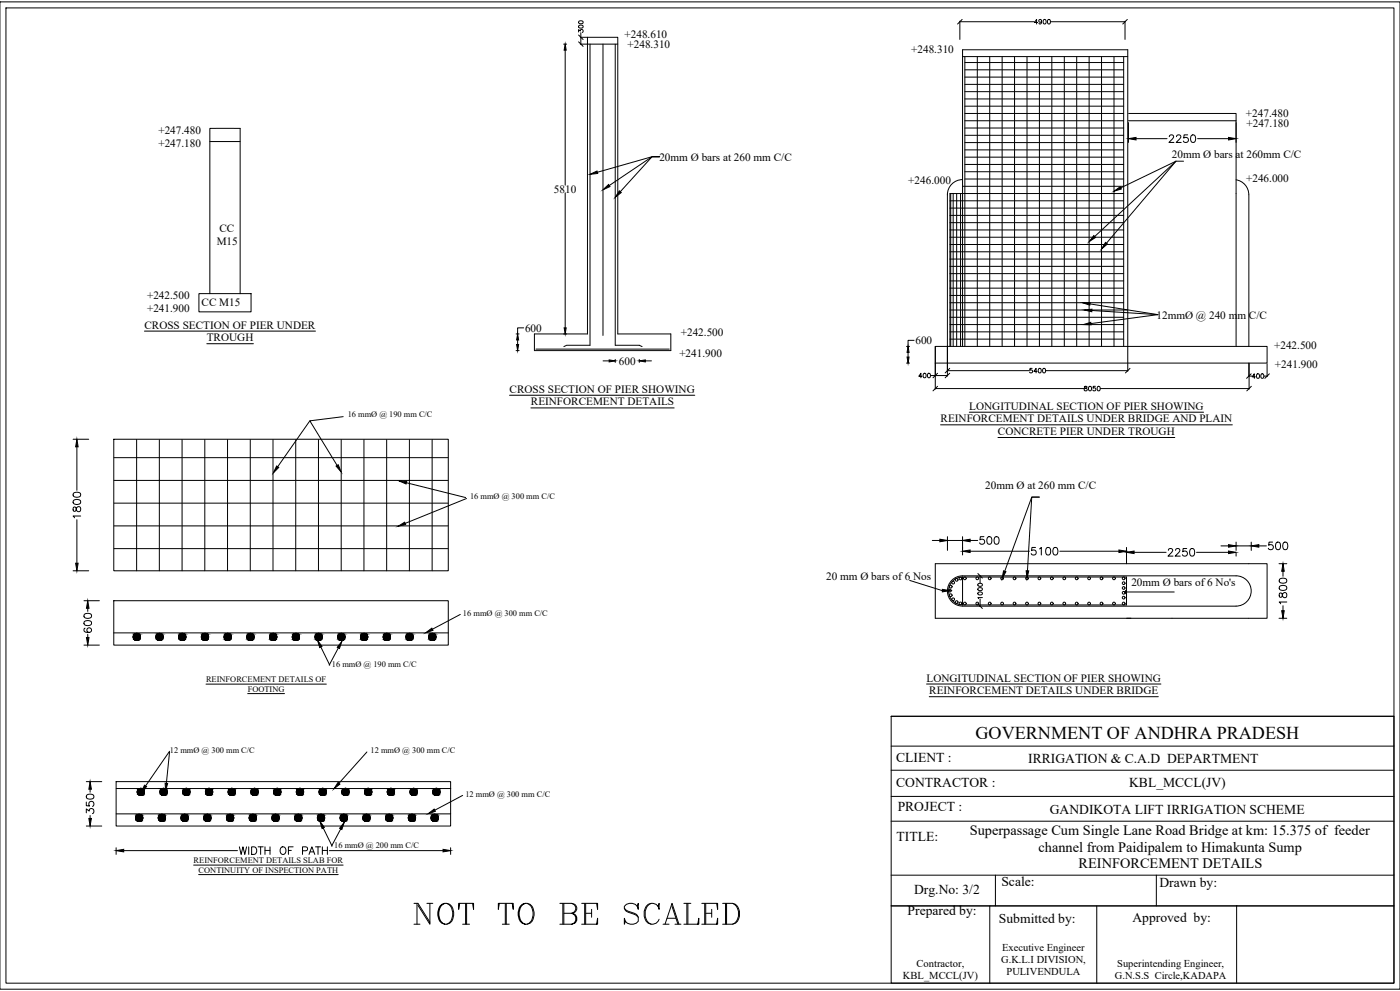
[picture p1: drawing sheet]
<svg xmlns="http://www.w3.org/2000/svg" width="1189mm" height="841mm" viewBox="0 0 1189 841" stroke-linecap="round" stroke-linejoin="round" font-family="sans-serif">
<defs><g id="words">
<text font-size="24.7" x="351" y="786">NOT TO BE SCALED</text>
<text font-size="15.4" x="828" y="627">GOVERNMENT OF ANDHRA PRADESH</text>
<g font-size="12.2">
<text x="823" y="709">Superpassage Cum Single Lane Road Bridge at km: 15.375 of feeder</text>
<text x="882" y="723">channel from Paidipalem to Himakunta Sump</text>
<text x="916" y="736">REINFORCEMENT DETAILS</text>
</g>
<g font-size="11.5">
<text x="761" y="647">CLIENT :</text>
<text x="873" y="648">IRRIGATION &amp; C.A.D DEPARTMENT</text>
<text x="761" y="668">CONTRACTOR :</text>
<text x="959" y="668">KBL_MCCL(JV)</text>
<text x="762" y="688">PROJECT :</text>
<text x="892" y="690">GANDIKOTA LIFT IRRIGATION SCHEME</text>
<text x="761" y="714">TITLE:</text>
<text x="850" y="752">Scale:</text>
<text x="985" y="753">Drawn by:</text>
<text x="776" y="758">Drg.No: 3/2</text>
<text x="771" y="777">Prepared by:</text>
<text x="848" y="783">Submitted by:</text>
<text x="962" y="783">Approved by:</text>
</g>
<g font-size="9.5">
<text x="530" y="32">+248.610</text>
<text x="533" y="41">+248.310</text>
<text x="774" y="45">+248.310</text>
<text x="1058" y="99">+247.480</text>
<text x="1058" y="108">+247.180</text>
<text x="135" y="114">+247.480</text>
<text x="135" y="125">+247.180</text>
<text x="560" y="136">20mm Ø bars at 260 mm C/C</text>
<text x="995" y="134">20mm Ø bars at 260mm C/C</text>
<text x="1058" y="155">+246.000</text>
<text x="771" y="156">+246.000</text>
<text x="470" y="164">5810</text>
<text x="186" y="197">CC</text>
<text x="184" y="208">M15</text>
<text x="125" y="254">+242.500</text>
<text x="171" y="260">CC M15</text>
<text x="125" y="265">+241.900</text>
<text x="982" y="270">12mmØ @ 240 mm C/C</text>
<text x="123" y="279">CROSS SECTION OF PIER UNDER</text>
<text x="446" y="281">600</text>
<text x="578" y="285">+242.500</text>
<text x="176" y="290">TROUGH</text>
<text x="777" y="292">600</text>
<text x="1082" y="296">+242.500</text>
<text x="577" y="303">+241.900</text>
<text x="525" y="309">600</text>
<text x="1083" y="312">+241.900</text>
<text x="433" y="333">CROSS SECTION OF PIER SHOWING</text>
<text x="451" y="344">REINFORCEMENT DETAILS</text>
<text x="823" y="348">LONGITUDINAL SECTION OF PIER SHOWING</text>
<text x="799" y="359">REINFORCEMENT DETAILS UNDER BRIDGE AND PLAIN</text>
<text x="847" y="369">CONCRETE PIER UNDER TROUGH</text>
<text x="837" y="415">20mm Ø at 260 mm C/C</text>
<text x="702" y="492">20 mm Ø bars of 6 Nos</text>
<text x="961" y="498">20mm Ø bars of 6 No's</text>
<text x="787" y="578">LONGITUDINAL SECTION OF PIER SHOWING</text>
<text x="789" y="589">REINFORCEMENT DETAILS UNDER BRIDGE</text>
</g>
<g font-size="9">
<text x="778" y="820">Contractor,</text>
<text x="767" y="831">KBL_MCCL(JV)</text>
</g>
<g font-size="8.9">
<text x="851" y="807">Executive Engineer</text>
<text x="850" y="817">G.K.L.I DIVISION,</text>
<text x="949" y="821">Superintending Engineer,</text>
<text x="855" y="827">PULIVENDULA</text>
<text x="947" y="831">G.N.S.S Circle,KADAPA</text>
</g>
<g font-size="7.1">
<text x="295" y="354">16 mmØ @ 190 mm C/C</text>
<text x="399" y="423">16 mmØ @ 300 mm C/C</text>
<text x="393" y="523">16 mmØ @ 300 mm C/C</text>
<text x="282" y="566">16 mmØ @ 190 mm C/C</text>
<text x="175" y="579">REINFORCEMENT DETAILS OF</text>
<text x="210" y="587">FOOTING</text>
<text x="144" y="639">12 mmØ @ 300 mm C/C</text>
<text x="315" y="639">12 mmØ @ 300 mm C/C</text>
<text x="395" y="676">12 mmØ @ 300 mm C/C</text>
<text x="284" y="719">16 mmØ @ 200 mm C/C</text>
<text x="164" y="733">REINFORCEMENT DETAILS SLAB FOR</text>
<text x="169" y="741">CONTINUITY OF INSPECTION PATH</text>
</g>
</g></defs>
<!-- layer: 0 -->
<g fill="none" stroke="#000" stroke-width=".85">
<path d="M0 2h1189v837h-1189M5 7h1179v827h-1179zM492 18a1.9 1.9 0 0 1 2-1 1.9 1.9 0 0 1 1 3 1.9 1.9 0 0 1-2 0 1.9 1.9 0 0 1-1-2zM815 18v15M815 18h63M817 16l-4 4M881 19h-3l2-3v4M884 18a1.2 1.2 0 0 1-1 1 1.2 1.2 0 0 1-1-2 1.2 1.2 0 0 1 2 0v3h-2M886 17a1.8 1.8 0 0 1 2 1 1.8 1.8 0 0 1-2 2v-1zM890 17a1.8 1.8 0 0 1 2 1 1.8 1.8 0 0 1-2 2l-1-1zM892 18h63M955 18v15"/>
<path d="M957 16l-4 4M479 37h2M491 27v-2l2 1a1.3 1.3 0 0 1 2-1 1.6 1.6 0 0 1-1 3M491 36l4 3M491 30l4 4M492 22a1.9 1.9 0 0 1 2-1 1.9 1.9 0 0 1 1 2 1.9 1.9 0 0 1-2 1 1.9 1.9 0 0 1-1-2zM493 37h32M493 32h6M493 28v9M499 32h26v251h45v15h-116v-15h45zM501 37v256h-20l-2 1M512 37v248"/>
<path d="M522 37v256h21l2 1M480 43v114M817 48h141M819 59h135M819 53h135M819 48v246M830 48v246M840 48v246M851 48v246M862 48v246M872 48v246M883 48v246"/>
<path d="M893 48v246M904 48v246M914 48v246M925 48v246M935 48v246M946 48v246M954 48v246M819 78h135M819 72h135M819 65h135M819 96h135M819 90h135"/>
<path d="M819 84h135M958 96h92v6M819 115h135M819 109h135M819 102h135M958 102h92v192M958 104v17M965 118h26M993 116l1-2h1l2 2-1 2-3 3h4M999 116l1-2h2l1 2-1 2-3 3h4M1009 114h-3l-1 3a2.3 2.3 0 0 1 4 0 2.3 2.3 0 0 1-1 4 2.3 2.3 0 0 1-3-1M1012 115a2 2 0 0 1 3 1v1a2.8 2.8 0 0 1-2 4 4 4 0 0 1-1-6z"/>
<path d="M1017 118h26M1050 104v17M178 120h26M560 133h-6l-37 24M560 133h-6l-27 30M560 133h-6l-47 13M819 140h135M819 133h135M819 127h135M819 121h135M1005 137h-6l-47 22M817 152a13 13 0 0 0-12 13v154"/>
<path d="M817 158h137M819 152h135M819 146h135M1050 153a13 13 0 0 1 10 12l1 129M480 164v114M807 177h147M807 170h147M807 164v130M809 164v130M812 164v130M816 164v130M954 164h-147v130"/>
<path d="M807 195h147M807 189h147M807 183h147M807 220h147M807 214h147M807 208h147M807 201h147M930 201l69-64-59 69M807 238h147M807 232h147M807 226h147M169 249h44v16h-44z"/>
<path d="M178 249v-140h13h13v140M807 257h147M807 251h147M807 245h147M926 258l57 9M445 278h-5v5M807 275h147M807 269h147M807 263h151M927 264l56 3M983 267l-57 8M123 281h145"/>
<path d="M176 292h39M438 283h3M438 298h3M440 289v3M455 296h113M770 294h2M771 299v4M776 289h-5v5M807 288h147M807 282h147M817 294v-252h141v273M512 306h5"/>
<path d="M522 305v3M543 305v3M548 306h5M770 308h2M783 319h-3l2-2v4M784 317a1.8 1.8 0 0 1 2 2 1.8 1.8 0 0 1-2 1v-1zM788 317a1.8 1.8 0 0 1 2 2 1.8 1.8 0 0 1-2 1v-1zM790 319h15M794 308h282v-14h-282v36M796 317l-4 4M805 315h69M806 313l-3 3"/>
<path d="M806 317l-3 4M876 313h-1l-1 1a1.5 1.5 0 0 1 3 0 1.4 1.4 0 0 1-1 2 1.4 1.4 0 0 1-2 0M881 315h-3l2-2v3M882 313a1.8 1.8 0 0 1 2 2 1.8 1.8 0 0 1-2 1v-1zM886 313a1.8 1.8 0 0 1 2 2 1.8 1.8 0 0 1-2 1l-1-1zM888 315h70M960 313l-4 3M1061 308v12M1061 319h2M1061 308v22M1062 317l-3 4M1066 320h-3l2-3v4"/>
<path d="M1068 317a1.8 1.8 0 0 1 2 2 1.8 1.8 0 0 1-2 2l-1-2zM1071 317a1.8 1.8 0 0 1 2 2 1.8 1.8 0 0 1-2 2v-2zM1073 319h3M1076 309v11M1078 317l-4 4M433 335h157M794 330h126M796 328l-4 4M921 328v1a1.6 1.6 0 0 1 2 1 1.6 1.6 0 0 1 0 2h-2a1.6 1.6 0 0 1 0-2 1.6 1.6 0 0 1 2-1v-1zM925 328a1.8 1.8 0 0 1 2 2 1.8 1.8 0 0 1-2 2l-1-2zM930 328h-2v2a1.4 1.4 0 0 1 2 0 1.4 1.4 0 0 1 0 2 1.4 1.4 0 0 1-2-1M932 328a1.8 1.8 0 0 1 2 2 1.8 1.8 0 0 1-2 2v-2z"/>
<path d="M934 330h127M1063 328l-4 4M263 357l-27 39M291 354l-28 3 23 38M451 346h121M823 350h199M62 373h13M65 379v37M97 373h284v111h-284zM116 373v111M135 373v111M155 373v111"/>
<path d="M174 373v111M193 373v111M213 373v111M232 373v111M251 373v111M270 373v111M290 373v111M309 373v111M328 373v111M348 373v111M367 373v111M799 361h247"/>
<path d="M847 371h151M97 388h283M62 419l3-1a2.8 2.8 0 0 1 4 2 4 4 0 0 1-7 0zM97 408h283M345 410l50 12M62 431a2.4 2.4 0 0 0 1 3h1l1-2a1.9 1.9 0 0 1 2-2 1.9 1.9 0 0 1 2 1v2a1.8 1.8 0 0 1-2 1 1.8 1.8 0 0 1-2-2v-1a1.5 1.5 0 0 0-3 0zM62 425l3-1a2.8 2.8 0 0 1 4 2 4 4 0 0 1-7 0zM69 438h-7l1 1M97 427h283M396 423l-52 21M65 441v37M97 446h283"/>
<path d="M792 459h6M805 455v12M805 459h12M817 455v16M824 459h6M836 455h-4v3a2.3 2.3 0 0 1 4 0 2.3 2.3 0 0 1-1 4 2.3 2.3 0 0 1-3-1M839 456a2 2 0 0 1 3 1v1a2.8 2.8 0 0 1-2 4 4 4 0 0 1-1-6zM845 456a2.1 2.1 0 0 1 3 1v1a2.8 2.8 0 0 1-2 4 4 4 0 0 1-1-6zM97 466h283M794 478h282v47h-282zM824 468h50M879 465h-3v2a2.3 2.3 0 0 1 3 0 2.3 2.3 0 0 1 0 4 2.3 2.3 0 0 1-3-1"/>
<path d="M883 466l1-1v6M889 465a2.1 2.1 0 0 1 3 1v1a2.8 2.8 0 0 1-2 4 4 4 0 0 1-1-6zM895 465a2.1 2.1 0 0 1 3 1v1a2.8 2.8 0 0 1-2 4 4 4 0 0 1-1-6zM900 468h50M957 465v13M963 469h27M992 467l1-1h2l1 1-1 2-3 3h4M998 467l2-1h1l1 1-1 2-3 3h4M1008 466h-3l-1 2a2.3 2.3 0 0 1 4 0 2.3 2.3 0 0 1-1 4 2.3 2.3 0 0 1-3-1M1011 466a2.1 2.1 0 0 1 3 1v1a2.8 2.8 0 0 1-2 4 4 4 0 0 1-1-6zM1016 469h27M1037 463h6"/>
<path d="M1050 460v7M1050 469v3M1050 463h13M1063 460v7M1069 463h6M1081 460h-3l-1 3a2.3 2.3 0 0 1 4 0 2.3 2.3 0 0 1-1 3 2.3 2.3 0 0 1-3-1M1084 460a2.1 2.1 0 0 1 3 1v2a2.8 2.8 0 0 1-2 3 4 4 0 0 1-1-6zM1086 478h7M1090 460a2.1 2.1 0 0 1 3 1l1 2a2.8 2.8 0 0 1-3 3 4 4 0 0 1-1-6zM62 484h13M773 493l27 8M808 493a13 13 0 0 1 9-4h233a13 13 0 0 1 12 13 13 13 0 0 1-12 12h-233a13 13 0 0 1-11-7 13 13 0 0 1 2-14z"/>
<path d="M817 490a12 12 0 0 0-11 12 12 12 0 0 0 11 11M817 490h140v23h-140M817 490v23M830 487l4 4M831 499a1.9 1.9 0 0 1 2 0 1.9 1.9 0 0 1 1 2 1.9 1.9 0 0 1-2 0 1.9 1.9 0 0 1-1-2zM831 496a1.9 1.9 0 0 1 2-1 1.9 1.9 0 0 1 1 2 1.9 1.9 0 0 1-2 1 1.9 1.9 0 0 1-1-2zM832 489v6M873 484l3-62h7h-7l-23 63M1087 498l2-1a2.8 2.8 0 0 1 4 2 4 4 0 0 1-7 0zM1087 492l2-1a2.8 2.8 0 0 1 4 2 4 4 0 0 1-7 0zM1090 485v4M71 510h13"/>
<path d="M75 516v3M97 510h284v37h-284zM830 512l4 4M831 503a1.9 1.9 0 0 1 2-1 1.9 1.9 0 0 1 1 2 1.9 1.9 0 0 1-2 1 1.9 1.9 0 0 1-1-2zM832 508v6M834 507h-4l1 1M956 502h41M1087 504a2.5 2.5 0 0 0 0 3h1l1-2a1.9 1.9 0 0 1 2-2 1.9 1.9 0 0 1 2 1v2a1.9 1.9 0 0 1-2 1 1.9 1.9 0 0 1-2-2l-1-1zM1090 514v4M1093 511h-7l2 1M72 528l2-1a2.8 2.8 0 0 1 4 2 4 4 0 0 1-7 0zM72 521h2a2.8 2.8 0 0 1 4 2 4 4 0 0 1-7 0z"/>
<path d="M72 533a1.9 1.9 0 0 0 0 3h1a4 4 0 0 0 5-1 2 2 0 0 0-2-2 2 2 0 0 0-2 2 2 2 0 0 0 2 2M75 538v3M97 537h284M391 521l-24 13M1086 525h7M71 547h13M272 549l8 15M287 550l-7 14M175 581h102M210 589h32M787 581h199M789 591h195"/>
<path d="M757 608h427v226h-427zM757 608h427M144 638l-20 29M144 638l-3 27M312 638l-24 27M757 633h427M757 654h427M73 663h13M74 675l2-1a2.8 2.8 0 0 1 4 2 4 4 0 0 1-7 0zM77 670v2M99 663h284v38h-284zM99 669h284"/>
<path d="M393 675l-24 13M757 676h427M73 690v-3l3 1a2.1 2.1 0 0 1 3-1 2.1 2.1 0 0 1 0 3M73 681v3h3a2.3 2.3 0 0 1 0-3 2.3 2.3 0 0 1 3 0 2.3 2.3 0 0 1 0 3M77 692v3M99 691h284M757 697h427M73 701h13M99 719v6M203 719l2 6 1-6 2 6 1-6M211 719v6M214 719h2a3 3 0 0 1 2 3 3 3 0 0 1-2 3h-2z"/>
<path d="M219 719h4M221 719v6M225 719v6M229 719v6M238 720a2.4 2.4 0 0 1 3-1 2.4 2.4 0 0 1 2 2v2a2.5 2.5 0 0 1-3 2 2.5 2.5 0 0 1-2-2zM249 719h-4v6M268 719h4M270 719v6M274 719v6M274 703l8 15M278 719v6M289 703l-7 15"/>
<path d="M383 719v6M105 722h97M164 734h127M225 722h4M245 722h2M257 722h4v-1v-2h-4v6M262 725l3-6 2 6M263 723h3M274 722h4M280 722h96M169 742h118M757 743h427"/>
<path d="M845 743v26M982 743v26M757 769h427M841 769v65M931 769v65M1050 768v66"/>
<circle cx="807" cy="498" r="1.2"/>
<circle cx="809" cy="494" r="1.2"/>
<circle cx="812" cy="492" r="1.2"/>
<circle cx="816" cy="491" r="1.2"/>
<circle cx="819" cy="491" r="1.2"/>
<circle cx="830" cy="491" r="1.2"/>
<circle cx="840" cy="491" r="1.2"/>
<circle cx="851" cy="491" r="1.2"/>
<circle cx="862" cy="491" r="1.2"/>
<circle cx="872" cy="491" r="1.2"/>
<circle cx="883" cy="491" r="1.2"/>
<circle cx="893" cy="491" r="1.2"/>
<circle cx="904" cy="491" r="1.2"/>
<circle cx="914" cy="491" r="1.2"/>
<circle cx="925" cy="491" r="1.2"/>
<circle cx="935" cy="491" r="1.2"/>
<circle cx="946" cy="491" r="1.2"/>
<circle cx="954" cy="499" r="1.2"/>
<circle cx="954" cy="491" r="1.2"/>
<circle cx="954" cy="495" r="1.2"/>
<circle cx="807" cy="501" r="1.2"/>
<circle cx="807" cy="505" r="1.2"/>
<circle cx="809" cy="509" r="1.2"/>
<circle cx="812" cy="511" r="1.2"/>
<circle cx="816" cy="512" r="1.2"/>
<circle cx="819" cy="512" r="1.2"/>
<circle cx="830" cy="512" r="1.2"/>
<circle cx="840" cy="512" r="1.2"/>
<circle cx="851" cy="512" r="1.2"/>
<circle cx="862" cy="512" r="1.2"/>
<circle cx="872" cy="512" r="1.2"/>
<circle cx="883" cy="512" r="1.2"/>
<circle cx="893" cy="512" r="1.2"/>
<circle cx="904" cy="512" r="1.2"/>
<circle cx="914" cy="512" r="1.2"/>
<circle cx="925" cy="512" r="1.2"/>
<circle cx="935" cy="512" r="1.2"/>
<circle cx="946" cy="512" r="1.2"/>
<circle cx="954" cy="512" r="1.2"/>
<circle cx="954" cy="503" r="1.2"/>
<circle cx="954" cy="507" r="1.2"/>
<circle cx="116" cy="541" r="3"/>
<circle cx="135" cy="541" r="3"/>
<circle cx="155" cy="541" r="3"/>
<circle cx="174" cy="541" r="3"/>
<circle cx="193" cy="541" r="3"/>
<circle cx="213" cy="541" r="3"/>
<circle cx="232" cy="541" r="3"/>
<circle cx="251" cy="541" r="3"/>
<circle cx="271" cy="541" r="3"/>
<circle cx="290" cy="541" r="3"/>
<circle cx="309" cy="541" r="3"/>
<circle cx="328" cy="541" r="3"/>
<circle cx="348" cy="541" r="3"/>
<circle cx="367" cy="541" r="3"/>
<circle cx="120" cy="672" r="3"/>
<circle cx="139" cy="672" r="3"/>
<circle cx="158" cy="672" r="3"/>
<circle cx="177" cy="672" r="3"/>
<circle cx="197" cy="672" r="3"/>
<circle cx="216" cy="672" r="3"/>
<circle cx="235" cy="672" r="3"/>
<circle cx="255" cy="672" r="3"/>
<circle cx="274" cy="672" r="3"/>
<circle cx="293" cy="672" r="3"/>
<circle cx="313" cy="672" r="3"/>
<circle cx="332" cy="672" r="3"/>
<circle cx="351" cy="672" r="3"/>
<circle cx="371" cy="672" r="3"/>
<circle cx="118" cy="694" r="3"/>
<circle cx="137" cy="694" r="3"/>
<circle cx="157" cy="694" r="3"/>
<circle cx="176" cy="694" r="3"/>
<circle cx="195" cy="694" r="3"/>
<circle cx="215" cy="694" r="3"/>
<circle cx="234" cy="694" r="3"/>
<circle cx="253" cy="694" r="3"/>
<circle cx="273" cy="694" r="3"/>
<circle cx="292" cy="694" r="3"/>
<circle cx="311" cy="694" r="3"/>
<circle cx="330" cy="694" r="3"/>
<circle cx="350" cy="694" r="3"/>
<circle cx="369" cy="694" r="3"/>
</g>
<g fill="#000" stroke="#000" stroke-width=".85">
<path d="M480 37l1 6h-2zM958 118l7-1v2zM1043 117l7 1-7 1zM501 148l6-3 1 2zM512 161l5-4 1 1zM526 162l2 1-6 4zM946 162l5-4 1 2zM929 200l1 1-5 4zM939 206l1 1-5 4zM919 257h7l-1 2zM479 278h2l-1 5zM920 275l6-1 1 2z"/>
<path d="M921 263l6-1v3zM439 292h1v6zM440 283v6h-1zM771 294l1 5h-2zM517 305l5 1-5 1zM543 306l5-1v2zM770 303h2l-1 5zM65 373l1 6h-2zM235 395l2 2-5 4zM285 396l2-2 3 6zM339 408l6 1v2zM338 447l6-4v2z"/>
<path d="M798 458l7 1-7 1zM817 459l7-1v2zM64 478h2l-1 6zM817 468l7-1v2zM950 467l7 1-7 1zM957 469l6-1v2zM1043 468l7 1-7 1zM1043 462l7 1-7 1zM1063 463l6-1v2zM852 484l2 1-3 6zM871 484h3l-2 7zM1090 478l1 7h-3z"/>
<path d="M75 510l1 6h-3zM800 500l7 1-7 1zM956 501v2l-1-1zM1088 518h3l-1 7zM116 538h1zM135 538h1zM154 538h1zM193 538h1zM212 538h1zM251 538h1zM270 538h1zM289 538h1z"/>
<path d="M309 538h1zM328 538h1zM347 538h1zM361 537l6-4 1 2zM73 541h3l-1 6zM116 544h1zM135 544h1zM154 544h2zM173 544h1zM173 544h2zM193 544h1zM212 544h1z"/>
<path d="M231 544h1zM231 544h2zM251 544h1zM270 544h1zM270 543l3 6-2 1zM290 544l-2 6-2-1zM289 544h2zM309 544h1zM328 544h1zM347 544h2zM366 544h1zM366 544h2z"/>
<path d="M77 663l1 7h-3zM119 675h1zM119 669h1zM123 666l1 2-4 4zM138 675h2zM138 669h1zM140 665h2l-1 6zM158 675h1zM158 669h1zM177 675h1zM177 669h1zM196 675h2z"/>
<path d="M196 669h1zM215 675h1zM215 675h2zM235 675h1zM235 669h1zM254 675h1zM254 669h1zM273 675h1zM273 675h2zM287 664l2 1-5 4zM293 675h1zM293 669h1z"/>
<path d="M312 675h1zM312 669h1zM331 675h1zM331 675h2zM351 675h1zM351 669h1zM370 675h1zM370 669h1zM75 695h3l-1 6zM118 697h1zM118 691h1zM137 697h1z"/>
<path d="M137 691h1zM156 697h1zM156 691h1zM175 697h1zM175 697h2zM195 697h1zM195 691h1zM214 697h1zM214 691h1zM233 697h1zM233 697h2zM253 697h1z"/>
<path d="M253 691h1zM272 697h1zM272 691h1zM291 697h2zM291 691h1zM311 697h1zM311 691h1zM330 697h1zM330 691h1zM349 697h2zM349 691h1zM368 697h1z"/>
<path d="M368 697h2zM364 691l5-4 1 2zM272 697l3 5-2 1zM292 698l-2 6-2-1zM99 722l6-1v2zM376 721l7 1-7 1z"/>
<path d="M116 538h1zM116 538h1z"/>
<path d="M116 538h1zM115 538h2z"/>
<path d="M115 538h2zM115 538h2z"/>
<path d="M115 538h3zM115 538h3z"/>
<path d="M115 538h3zM114 538h4z"/>
<path d="M114 538h4zM114 538h4z"/>
<path d="M114 538h4zM114 538h4z"/>
<path d="M114 538l5 1zM114 538l5 1z"/>
<path d="M114 539h5zM114 539h5z"/>
<path d="M114 539h5zM114 539h5z"/>
<path d="M114 539h5zM114 539h5z"/>
<path d="M113 539l6 1zM113 539l6 1z"/>
<path d="M113 540h6zM113 540h6z"/>
<path d="M113 540h6zM113 540h6z"/>
<path d="M135 538h1zM135 538h1z"/>
<path d="M135 538h1zM135 538h1z"/>
<path d="M135 538h2zM134 538h3z"/>
<path d="M134 538h3zM134 538h3z"/>
<path d="M134 538h3zM134 538h3z"/>
<path d="M134 538h3zM133 538h4z"/>
<path d="M133 538h5zM133 538h5z"/>
<path d="M133 538l5 1zM133 538l5 1z"/>
<path d="M133 539h5zM133 539h5z"/>
<path d="M133 539h5zM133 539h5z"/>
<path d="M133 539h5zM133 539h5z"/>
<path d="M133 539l5 1zM133 539l5 1z"/>
<path d="M133 540h5zM133 540h5z"/>
<path d="M133 540h5zM133 540h5z"/>
<path d="M154 538h2zM154 538h2z"/>
<path d="M154 538h2zM154 538h2z"/>
<path d="M154 538h2zM154 538h2z"/>
<path d="M154 538h2zM153 538h3z"/>
<path d="M153 538h4zM153 538h4z"/>
<path d="M153 538h4zM153 538h4z"/>
<path d="M153 538h4zM153 538h4z"/>
<path d="M153 538l4 1zM153 538l4 1z"/>
<path d="M152 539h5zM152 539h5z"/>
<path d="M152 539h5zM152 539h5z"/>
<path d="M152 539h6zM152 539h6z"/>
<path d="M152 539l6 1zM152 539l6 1z"/>
<path d="M152 540h6zM152 540h6z"/>
<path d="M152 540h6zM152 540h6z"/>
<path d="M174 538h1zM173 538h2z"/>
<path d="M173 538h2zM173 538h2z"/>
<path d="M173 538h2zM173 538h2z"/>
<path d="M173 538h3zM173 538h3z"/>
<path d="M173 538h3zM172 538h4z"/>
<path d="M172 538h4zM172 538h4z"/>
<path d="M172 538h4zM172 538h4z"/>
<path d="M172 538l4 1zM172 538l4 1z"/>
<path d="M172 539h5zM172 539h5z"/>
<path d="M172 539h5zM172 539h5z"/>
<path d="M171 539h6zM171 539h6z"/>
<path d="M171 539l6 1zM171 539l6 1z"/>
<path d="M171 540h6zM171 540h6z"/>
<path d="M171 540h6zM171 540h6z"/>
<path d="M193 538h1zM193 538h1z"/>
<path d="M193 538h1zM192 538h2z"/>
<path d="M192 538h3zM192 538h3z"/>
<path d="M192 538h3zM192 538h3z"/>
<path d="M192 538h3zM192 538h3z"/>
<path d="M192 538h3zM191 538h4z"/>
<path d="M191 538h5zM191 538h5z"/>
<path d="M191 538l5 1zM191 538l5 1z"/>
<path d="M191 539h5zM191 539h5z"/>
<path d="M191 539h5zM191 539h5z"/>
<path d="M191 539h5zM191 539h5z"/>
<path d="M191 539l5 1zM191 539l5 1z"/>
<path d="M190 540h6zM190 540h6z"/>
<path d="M190 540h6zM190 540h6z"/>
<path d="M212 538h1zM212 538h1z"/>
<path d="M212 538h2zM212 538h2z"/>
<path d="M212 538h2zM211 538h3z"/>
<path d="M211 538h3zM211 538h3z"/>
<path d="M211 538h3zM211 538h3z"/>
<path d="M211 538h4zM211 538h4z"/>
<path d="M211 538h4zM211 538h4z"/>
<path d="M211 538l4 1zM211 538l4 1z"/>
<path d="M210 539h5zM210 539h5z"/>
<path d="M210 539h5zM210 539h5z"/>
<path d="M210 539h5zM210 539h5z"/>
<path d="M210 539l6 1zM210 539l6 1z"/>
<path d="M210 540h6zM210 540h6z"/>
<path d="M210 540h6zM210 540h6z"/>
<path d="M232 538h1zM231 538h2z"/>
<path d="M231 538h2zM231 538h2z"/>
<path d="M231 538h2zM231 538h2z"/>
<path d="M231 538h2zM230 538h3z"/>
<path d="M230 538h4zM230 538h4z"/>
<path d="M230 538h4zM230 538h4z"/>
<path d="M230 538h4zM230 538h4z"/>
<path d="M230 538l4 1zM230 538l4 1z"/>
<path d="M230 539h5zM230 539h5z"/>
<path d="M229 539h6zM229 539h6z"/>
<path d="M229 539h6zM229 539h6z"/>
<path d="M229 539l6 1zM229 539l6 1z"/>
<path d="M229 540h6zM229 540h6z"/>
<path d="M229 540h6zM229 540h6z"/>
<path d="M251 538h1zM251 538h1z"/>
<path d="M251 538h1zM250 538h2z"/>
<path d="M250 538h3zM250 538h3z"/>
<path d="M250 538h3zM250 538h3z"/>
<path d="M250 538h3zM250 538h3z"/>
<path d="M250 538h3zM249 538h4z"/>
<path d="M249 538h5zM249 538h5z"/>
<path d="M249 538l5 1zM249 538l5 1z"/>
<path d="M249 539h5zM249 539h5z"/>
<path d="M249 539h5zM249 539h5z"/>
<path d="M249 539h5zM249 539h5z"/>
<path d="M249 539l5 1zM249 539l5 1z"/>
<path d="M248 540h6zM248 540h6z"/>
<path d="M248 540h6zM248 540h6z"/>
<path d="M270 538h1zM270 538h1z"/>
<path d="M270 538h2zM270 538h2z"/>
<path d="M270 538h2zM269 538h3z"/>
<path d="M269 538h3zM269 538h3z"/>
<path d="M269 538h3zM269 538h3z"/>
<path d="M269 538h4zM269 538h4z"/>
<path d="M269 538h4zM269 538h4z"/>
<path d="M268 538l5 1zM268 538l5 1z"/>
<path d="M268 539h5zM268 539h5z"/>
<path d="M268 539h5zM268 539h5z"/>
<path d="M268 539h5zM268 539h5z"/>
<path d="M268 539l5 1zM268 539l5 1z"/>
<path d="M268 540h6zM268 540h6z"/>
<path d="M268 540h6zM268 540h6z"/>
<path d="M289 538h2zM289 538h2z"/>
<path d="M289 538h2zM289 538h2z"/>
<path d="M289 538h2zM289 538h2z"/>
<path d="M289 538h2zM288 538h3z"/>
<path d="M288 538h4zM288 538h4z"/>
<path d="M288 538h4zM288 538h4z"/>
<path d="M288 538h4zM288 538h4z"/>
<path d="M288 538l4 1zM288 538l4 1z"/>
<path d="M288 539h4zM288 539h4z"/>
<path d="M287 539h6zM287 539h6z"/>
<path d="M287 539h6zM287 539h6z"/>
<path d="M287 539l6 1zM287 539l6 1z"/>
<path d="M287 540h6zM287 540h6z"/>
<path d="M287 540h6zM287 540h6z"/>
<path d="M309 538h1zM309 538h1z"/>
<path d="M309 538h1zM308 538h2z"/>
<path d="M308 538h2zM308 538h2z"/>
<path d="M308 538h3zM308 538h3z"/>
<path d="M308 538h3zM307 538h4z"/>
<path d="M307 538h4zM307 538h4z"/>
<path d="M307 538h4zM307 538h4z"/>
<path d="M307 538l5 1zM307 538l5 1z"/>
<path d="M307 539h5zM307 539h5z"/>
<path d="M307 539h5zM307 539h5z"/>
<path d="M307 539h5zM307 539h5z"/>
<path d="M306 539l6 1zM306 539l6 1z"/>
<path d="M306 540h6zM306 540h6z"/>
<path d="M306 540h6zM306 540h6z"/>
<path d="M328 538h1zM328 538h1z"/>
<path d="M328 538h1zM328 538h1z"/>
<path d="M328 538h2zM327 538h3z"/>
<path d="M327 538h3zM327 538h3z"/>
<path d="M327 538h3zM327 538h3z"/>
<path d="M327 538h3zM327 538h3z"/>
<path d="M327 538h4zM327 538h4z"/>
<path d="M326 538l5 1zM326 538l5 1z"/>
<path d="M326 539h5zM326 539h5z"/>
<path d="M326 539h5zM326 539h5z"/>
<path d="M326 539h5zM326 539h5z"/>
<path d="M326 539l5 1zM326 539l5 1z"/>
<path d="M326 540h5zM326 540h5z"/>
<path d="M326 540h6zM326 540h6z"/>
<path d="M347 538h2zM347 538h2z"/>
<path d="M347 538h2zM347 538h2z"/>
<path d="M347 538h2zM347 538h2z"/>
<path d="M347 538h2zM346 538h3z"/>
<path d="M346 538h4zM346 538h4z"/>
<path d="M346 538h4zM346 538h4z"/>
<path d="M346 538h4zM346 538h4z"/>
<path d="M346 538l4 1zM346 538l4 1z"/>
<path d="M345 539h5zM345 539h5z"/>
<path d="M345 539h5zM345 539h5z"/>
<path d="M345 539h6zM345 539h6z"/>
<path d="M345 539l6 1zM345 539l6 1z"/>
<path d="M345 540h6zM345 540h6z"/>
<path d="M345 540h6zM345 540h6z"/>
<path d="M367 538h1zM366 538h2z"/>
<path d="M366 538h2zM366 538h2z"/>
<path d="M366 538h2zM366 538h2z"/>
<path d="M366 538h3zM366 538h3z"/>
<path d="M366 538h3zM365 538h4z"/>
<path d="M365 538h4zM365 538h4z"/>
<path d="M365 538h4zM365 538h4z"/>
<path d="M365 538l4 1zM365 538l4 1z"/>
<path d="M365 539h5zM365 539h5z"/>
<path d="M365 539h5zM365 539h5z"/>
<path d="M364 539h6zM364 539h6z"/>
<path d="M364 539l6 1zM364 539l6 1z"/>
<path d="M364 540h6zM364 540h6z"/>
<path d="M364 540h6zM364 540h6z"/>
<path d="M116 544h1zM116 544h1z"/>
<path d="M115 543h2zM115 543l2 1z"/>
<path d="M115 543h2zM115 543h2z"/>
<path d="M115 543h3zM115 543h2z"/>
<path d="M114 543h4zM114 543h4z"/>
<path d="M114 543h4zM114 543h4z"/>
<path d="M114 543h4zM114 543h4z"/>
<path d="M114 542h5zM114 542l4 1z"/>
<path d="M114 542h5zM114 542h5z"/>
<path d="M114 542h5zM114 542h5z"/>
<path d="M113 542h6zM113 542h6z"/>
<path d="M113 541h6zM113 541l6 1z"/>
<path d="M113 541h6zM113 541h6z"/>
<path d="M113 540l6 1zM113 540l6 1z"/>
<path d="M113 541h6zM113 541h6z"/>
<path d="M113 541h6zM113 541h6z"/>
<path d="M135 544h1zM135 544h1z"/>
<path d="M135 543h1zM135 543l1 1z"/>
<path d="M134 543h3zM134 543h2z"/>
<path d="M134 543h3zM134 543h3z"/>
<path d="M134 543h3zM134 543h3z"/>
<path d="M133 543h4zM133 543h4z"/>
<path d="M133 543h5zM133 543h4z"/>
<path d="M133 542h5zM133 542l5 1z"/>
<path d="M133 542h5zM133 542h5z"/>
<path d="M133 542h5zM133 542h5z"/>
<path d="M133 542h5zM133 542h5z"/>
<path d="M133 541h5zM133 541l5 1z"/>
<path d="M133 541h5zM133 541h5z"/>
<path d="M132 540l6 1zM132 540l6 1z"/>
<path d="M132 541h6zM132 541h6z"/>
<path d="M132 541h6zM132 541h6z"/>
<path d="M154 544h1zM154 544h1z"/>
<path d="M154 543h2zM154 543l2 1z"/>
<path d="M154 543h2zM154 543h2z"/>
<path d="M153 543h3zM153 543h3z"/>
<path d="M153 543h4zM153 543h3z"/>
<path d="M153 543h4zM153 543h4z"/>
<path d="M153 543h4zM153 543h4z"/>
<path d="M152 542h5zM152 542l5 1z"/>
<path d="M152 542h5zM152 542h5z"/>
<path d="M152 542h5zM152 542h5z"/>
<path d="M152 542h6zM152 542h5z"/>
<path d="M152 541h6zM152 541l6 1z"/>
<path d="M152 541h6zM152 541h6z"/>
<path d="M152 540l6 1zM152 540l6 1z"/>
<path d="M152 541h6zM152 541h6z"/>
<path d="M152 541h6zM152 541h6z"/>
<path d="M173 543h2zM173 543l2 1z"/>
<path d="M173 543h2zM173 543h2z"/>
<path d="M173 543h3zM173 543h2z"/>
<path d="M172 543h4zM172 543h4z"/>
<path d="M172 543h4zM172 543h4z"/>
<path d="M172 543h4zM172 543h4z"/>
<path d="M172 542h4zM172 542l4 1z"/>
<path d="M172 542h5zM172 542h4z"/>
<path d="M171 542h6zM171 542h6z"/>
<path d="M171 542h6zM171 542h6z"/>
<path d="M171 541h6zM171 541l6 1z"/>
<path d="M171 541h6zM171 541h6z"/>
<path d="M171 540l6 1zM171 540l6 1z"/>
<path d="M171 541h6zM171 541h6z"/>
<path d="M171 541h6zM171 541h6z"/>
<path d="M193 544h1zM193 544h1z"/>
<path d="M192 543h2zM192 543l2 1z"/>
<path d="M192 543h3zM192 543h2z"/>
<path d="M192 543h3zM192 543h3z"/>
<path d="M192 543h3zM192 543h3z"/>
<path d="M191 543h4zM191 543h4z"/>
<path d="M191 543h5zM191 543h4z"/>
<path d="M191 542h5zM191 542l5 1z"/>
<path d="M191 542h5zM191 542h5z"/>
<path d="M191 542h5zM191 542h5z"/>
<path d="M191 542h5zM191 542h5z"/>
<path d="M190 541h6zM190 541l6 1z"/>
<path d="M190 541h6zM190 541h6z"/>
<path d="M190 540l6 1zM190 540l6 1z"/>
<path d="M190 541h6zM190 541h6z"/>
<path d="M190 541h6zM190 541h6z"/>
<path d="M212 544h1zM212 544h1z"/>
<path d="M212 543h2zM212 543l1 1z"/>
<path d="M211 543h3zM211 543h3z"/>
<path d="M211 543h3zM211 543h3z"/>
<path d="M211 543h3zM211 543h3z"/>
<path d="M211 543h4zM211 543h3z"/>
<path d="M211 543h4zM211 543h4z"/>
<path d="M210 542h5zM210 542l5 1z"/>
<path d="M210 542h5zM210 542h5z"/>
<path d="M210 542h5zM210 542h5z"/>
<path d="M210 542h5zM210 542h5z"/>
<path d="M210 541h6zM210 541l5 1z"/>
<path d="M210 541h6zM210 541h6z"/>
<path d="M210 540l6 1zM210 540l6 1z"/>
<path d="M210 541h6zM210 541h6z"/>
<path d="M210 541h6zM210 541h6z"/>
<path d="M231 543h2zM231 543l2 1z"/>
<path d="M231 543h2zM231 543h2z"/>
<path d="M230 543h3zM230 543h3z"/>
<path d="M230 543h4zM230 543h3z"/>
<path d="M230 543h4zM230 543h4z"/>
<path d="M230 543h4zM230 543h4z"/>
<path d="M230 542h4zM230 542l4 1z"/>
<path d="M229 542h6zM229 542h5z"/>
<path d="M229 542h6zM229 542h6z"/>
<path d="M229 542h6zM229 542h6z"/>
<path d="M229 541h6zM229 541l6 1z"/>
<path d="M229 541h6zM229 541h6z"/>
<path d="M229 540l6 1zM229 540l6 1z"/>
<path d="M229 541h6zM229 541h6z"/>
<path d="M229 541h6zM229 541h6z"/>
<path d="M251 544h1zM251 544h1z"/>
<path d="M250 543h2zM250 543l2 1z"/>
<path d="M250 543h3zM250 543h2z"/>
<path d="M250 543h3zM250 543h3z"/>
<path d="M250 543h3zM250 543h3z"/>
<path d="M249 543h4zM249 543h4z"/>
<path d="M249 543h5zM249 543h4z"/>
<path d="M249 542h5zM249 542l5 1z"/>
<path d="M249 542h5zM249 542h5z"/>
<path d="M249 542h5zM249 542h5z"/>
<path d="M249 542h5zM249 542h5z"/>
<path d="M248 541h6zM248 541l6 1z"/>
<path d="M248 541h6zM248 541h6z"/>
<path d="M248 540l6 1zM248 540l6 1z"/>
<path d="M248 541h6zM248 541h6z"/>
<path d="M248 541h6zM248 541h6z"/>
<path d="M270 544h1zM270 544h1z"/>
<path d="M270 543h2zM270 543l1 1z"/>
<path d="M269 543h3zM269 543h3z"/>
<path d="M269 543h3zM269 543h3z"/>
<path d="M269 543h3zM269 543h3z"/>
<path d="M269 543h4zM269 543h3z"/>
<path d="M268 543h5zM268 543h5z"/>
<path d="M268 542h5zM268 542l5 1z"/>
<path d="M268 542h5zM268 542h5z"/>
<path d="M268 542h5zM268 542h5z"/>
<path d="M268 542h5zM268 542h5z"/>
<path d="M268 541h5zM268 541l5 1z"/>
<path d="M268 541h6zM268 541h5z"/>
<path d="M268 540l6 1zM268 540l6 1z"/>
<path d="M268 541h6zM268 541h6z"/>
<path d="M268 541h6zM268 541h6z"/>
<path d="M289 544h1zM289 544h1z"/>
<path d="M289 543h2zM289 543l2 1z"/>
<path d="M289 543h2zM289 543h2z"/>
<path d="M288 543h3zM288 543h3z"/>
<path d="M288 543h4zM288 543h3z"/>
<path d="M288 543h4zM288 543h4z"/>
<path d="M288 543h4zM288 543h4z"/>
<path d="M288 542h4zM288 542l4 1z"/>
<path d="M287 542h5zM287 542h5z"/>
<path d="M287 542h6zM287 542h5z"/>
<path d="M287 542h6zM287 542h6z"/>
<path d="M287 541h6zM287 541l6 1z"/>
<path d="M287 541h6zM287 541h6z"/>
<path d="M287 540l6 1zM287 540l6 1z"/>
<path d="M287 541h6zM287 541h6z"/>
<path d="M287 541h6zM287 541h6z"/>
<path d="M309 544h1zM309 544h1z"/>
<path d="M308 543h2zM308 543l2 1z"/>
<path d="M308 543h2zM308 543h2z"/>
<path d="M308 543h3zM308 543h2z"/>
<path d="M307 543h4zM307 543h4z"/>
<path d="M307 543h4zM307 543h4z"/>
<path d="M307 543h4zM307 543h4z"/>
<path d="M307 542h5zM307 542l4 1z"/>
<path d="M307 542h5zM307 542h5z"/>
<path d="M307 542h5zM307 542h5z"/>
<path d="M306 542h6zM306 542h6z"/>
<path d="M306 541h6zM306 541l6 1z"/>
<path d="M306 541h6zM306 541h6z"/>
<path d="M306 540l6 1zM306 540l6 1z"/>
<path d="M306 541h6zM306 541h6z"/>
<path d="M306 541h6zM306 541h6z"/>
<path d="M328 544h1zM328 544h1z"/>
<path d="M328 543h1zM328 543l1 1z"/>
<path d="M327 543h3zM327 543h2z"/>
<path d="M327 543h3zM327 543h3z"/>
<path d="M327 543h3zM327 543h3z"/>
<path d="M327 543h3zM327 543h3z"/>
<path d="M326 543h5zM326 543h4z"/>
<path d="M326 542h5zM326 542l5 1z"/>
<path d="M326 542h5zM326 542h5z"/>
<path d="M326 542h5zM326 542h5z"/>
<path d="M326 542h5zM326 542h5z"/>
<path d="M326 541h5zM326 541l5 1z"/>
<path d="M326 541h5zM326 541h5z"/>
<path d="M326 540l6 1zM326 540l6 1z"/>
<path d="M326 541h6zM326 541h6z"/>
<path d="M326 541h6zM326 541h5z"/>
<path d="M347 544h1zM347 544h1z"/>
<path d="M347 543h2zM347 543l2 1z"/>
<path d="M347 543h2zM347 543h2z"/>
<path d="M346 543h3zM346 543h3z"/>
<path d="M346 543h4zM346 543h3z"/>
<path d="M346 543h4zM346 543h4z"/>
<path d="M346 543h4zM346 543h4z"/>
<path d="M345 542h5zM345 542l5 1z"/>
<path d="M345 542h5zM345 542h5z"/>
<path d="M345 542h5zM345 542h5z"/>
<path d="M345 542h6zM345 542h5z"/>
<path d="M345 541h6zM345 541l6 1z"/>
<path d="M345 541h6zM345 541h6z"/>
<path d="M345 540l6 1zM345 540l6 1z"/>
<path d="M345 541h6zM345 541h6z"/>
<path d="M345 541h6zM345 541h6z"/>
<path d="M366 543h2zM366 543l2 1z"/>
<path d="M366 543h2zM366 543h2z"/>
<path d="M366 543h3zM366 543h2z"/>
<path d="M365 543h4zM365 543h4z"/>
<path d="M365 543h4zM365 543h4z"/>
<path d="M365 543h4zM365 543h4z"/>
<path d="M365 542h4zM365 542l4 1z"/>
<path d="M365 542h5zM365 542h4z"/>
<path d="M364 542h6zM364 542h6z"/>
<path d="M364 542h6zM364 542h6z"/>
<path d="M364 541h6zM364 541l6 1z"/>
<path d="M364 541h6zM364 541h6z"/>
<path d="M364 540l6 1zM364 540l6 1z"/>
<path d="M364 541h6zM364 541h6z"/>
<path d="M364 541h6zM364 541h6z"/>
<path d="M119 675h1zM119 675h1z"/>
<path d="M119 669h1zM119 669h1z"/>
<path d="M119 669h2zM119 669h2z"/>
<path d="M119 669h2zM118 669h3z"/>
<path d="M119 675h2zM119 675h1z"/>
<path d="M118 669h3zM118 669h3z"/>
<path d="M118 675h3zM118 675h3z"/>
<path d="M118 669l3 1zM118 670h3z"/>
<path d="M118 675h3zM118 675h3z"/>
<path d="M118 670h4zM118 670h4z"/>
<path d="M118 675h3zM118 675h3z"/>
<path d="M118 670h4zM117 670h5z"/>
<path d="M118 674h4zM118 674l3 1z"/>
<path d="M117 670h5zM117 670h5z"/>
<path d="M117 674h5zM117 674h5z"/>
<path d="M117 670h5zM117 670h5z"/>
<path d="M117 674h5zM117 674h5z"/>
<path d="M117 670l5 1zM117 670l5 1z"/>
<path d="M117 674h5zM117 674h5z"/>
<path d="M117 671h5zM117 671h5z"/>
<path d="M117 673h5zM117 673l5 1z"/>
<path d="M117 671h6zM117 671h6z"/>
<path d="M117 673h5zM117 673h5z"/>
<path d="M117 671l6 1zM117 671l6 1z"/>
<path d="M117 673h6zM117 673h5z"/>
<path d="M117 672h6zM117 672h6z"/>
<path d="M117 672h6zM117 672h6z"/>
<path d="M117 672l6 1zM117 672l6 1z"/>
<path d="M117 673h6zM117 673h6z"/>
<path d="M117 672h6zM117 672h6z"/>
<path d="M138 675h1zM138 675h1z"/>
<path d="M138 669h2zM138 669h2z"/>
<path d="M138 669h2zM138 669h2z"/>
<path d="M138 669h2zM138 669h2z"/>
<path d="M138 675h2zM138 675h2z"/>
<path d="M138 669h2zM137 669h3z"/>
<path d="M138 675h2zM138 675h2z"/>
<path d="M137 669l4 1zM137 670h4z"/>
<path d="M137 675h3zM137 675h3z"/>
<path d="M137 670h4zM137 670h4z"/>
<path d="M137 675h4zM137 675h3z"/>
<path d="M137 670h4zM137 670h4z"/>
<path d="M137 674h4zM137 674l4 1z"/>
<path d="M137 670h4zM137 670h4z"/>
<path d="M137 674h4zM137 674h4z"/>
<path d="M137 670h4zM137 670h4z"/>
<path d="M137 674h4zM137 674h4z"/>
<path d="M136 670l6 1zM136 670l6 1z"/>
<path d="M136 674h5zM136 674h5z"/>
<path d="M136 671h6zM136 671h6z"/>
<path d="M136 673h6zM136 673l5 1z"/>
<path d="M136 671h6zM136 671h6z"/>
<path d="M136 673h6zM136 673h6z"/>
<path d="M136 671l6 1zM136 671l6 1z"/>
<path d="M136 673h6zM136 673h6z"/>
<path d="M136 672h6zM136 672h6z"/>
<path d="M136 672h6zM136 672h6z"/>
<path d="M136 672l6 1zM136 672l6 1z"/>
<path d="M136 673h6zM136 673h6z"/>
<path d="M136 672h6zM136 672h6z"/>
<path d="M158 675h1zM158 675h1z"/>
<path d="M158 669h1zM158 669h1z"/>
<path d="M158 669h1zM157 669h2z"/>
<path d="M157 669h2zM157 669h2z"/>
<path d="M157 675h2zM157 675h2z"/>
<path d="M157 669h3zM157 669h3z"/>
<path d="M157 675h2zM157 675h2z"/>
<path d="M157 669l3 1zM157 670h3z"/>
<path d="M157 675h3zM157 675h2z"/>
<path d="M157 670h3zM156 670h4z"/>
<path d="M157 675h3zM157 675h3z"/>
<path d="M156 670h4zM156 670h4z"/>
<path d="M156 674h4zM156 674l4 1z"/>
<path d="M156 670h5zM156 670h5z"/>
<path d="M156 674h4zM156 674h4z"/>
<path d="M156 670h5zM156 670h5z"/>
<path d="M156 674h5zM156 674h4z"/>
<path d="M156 670l5 1zM156 670l5 1z"/>
<path d="M156 674h5zM156 674h5z"/>
<path d="M156 671h5zM156 671h5z"/>
<path d="M156 673h5zM156 673l5 1z"/>
<path d="M155 671h6zM155 671h6z"/>
<path d="M155 673h6zM155 673h6z"/>
<path d="M155 671l6 1zM155 671l6 1z"/>
<path d="M155 673h6zM155 673h6z"/>
<path d="M155 672h6zM155 672h6z"/>
<path d="M155 672h6zM155 672h6z"/>
<path d="M155 672l6 1zM155 672l6 1z"/>
<path d="M155 673h6zM155 673h6z"/>
<path d="M155 672h6zM155 672h6z"/>
<path d="M177 675h1zM177 675h1z"/>
<path d="M177 669h1zM177 669h1z"/>
<path d="M177 669h1zM177 669h1z"/>
<path d="M177 669h2zM176 669h3z"/>
<path d="M177 675h1zM177 675h1z"/>
<path d="M176 669h3zM176 669h3z"/>
<path d="M176 675h3zM176 675h2z"/>
<path d="M176 669l3 1zM176 670h3z"/>
<path d="M176 675h3zM176 675h3z"/>
<path d="M176 670h4zM176 670h4z"/>
<path d="M176 675h3zM176 675h3z"/>
<path d="M176 670h4zM175 670h5z"/>
<path d="M176 674h4zM176 674l3 1z"/>
<path d="M175 670h5zM175 670h5z"/>
<path d="M175 674h5zM175 674h5z"/>
<path d="M175 670h5zM175 670h5z"/>
<path d="M175 674h5zM175 674h5z"/>
<path d="M175 670l5 1zM175 670l5 1z"/>
<path d="M175 674h5zM175 674h5z"/>
<path d="M175 671h5zM175 671h5z"/>
<path d="M175 673h5zM175 673l5 1z"/>
<path d="M175 671h5zM175 671h5z"/>
<path d="M175 673h5zM175 673h5z"/>
<path d="M175 671l6 1zM175 671l6 1z"/>
<path d="M175 673h5zM175 673h5z"/>
<path d="M175 672h6zM175 672h6z"/>
<path d="M175 672h6zM175 672h6z"/>
<path d="M175 672l6 1zM175 672l6 1z"/>
<path d="M175 673h6zM175 673h5z"/>
<path d="M175 672h6zM175 672h6z"/>
<path d="M196 675h1zM196 675h1z"/>
<path d="M196 669h2zM196 669h2z"/>
<path d="M196 669h2zM196 669h2z"/>
<path d="M196 669h2zM196 669h2z"/>
<path d="M196 675h2zM196 675h2z"/>
<path d="M196 669h2zM195 669h3z"/>
<path d="M196 675h2zM196 675h2z"/>
<path d="M195 669l4 1zM195 670h4z"/>
<path d="M195 675h3zM195 675h3z"/>
<path d="M195 670h4zM195 670h4z"/>
<path d="M195 675h4zM195 675h3z"/>
<path d="M195 670h4zM195 670h4z"/>
<path d="M195 674h4zM195 674l4 1z"/>
<path d="M195 670h4zM194 670h5z"/>
<path d="M195 674h4zM195 674h4z"/>
<path d="M194 670h5zM194 670h5z"/>
<path d="M194 674h5zM194 674h5z"/>
<path d="M194 670l5 1zM194 670l5 1z"/>
<path d="M194 674h5zM194 674h5z"/>
<path d="M194 671h6zM194 671h6z"/>
<path d="M194 673h5zM194 673l5 1z"/>
<path d="M194 671h6zM194 671h6z"/>
<path d="M194 673h6zM194 673h5z"/>
<path d="M194 671l6 1zM194 671l6 1z"/>
<path d="M194 673h6zM194 673h6z"/>
<path d="M194 672h6zM194 672h6z"/>
<path d="M194 672h6zM194 672h6z"/>
<path d="M194 672l6 1zM194 672l6 1z"/>
<path d="M194 673h6zM194 673h6z"/>
<path d="M194 672h6zM194 672h6z"/>
<path d="M216 669h1zM215 669h2z"/>
<path d="M215 669h2zM215 669h2z"/>
<path d="M215 669h2zM215 669h2z"/>
<path d="M215 675h2zM215 675h2z"/>
<path d="M215 669h3zM215 669h3z"/>
<path d="M215 675h2zM215 675h2z"/>
<path d="M215 669l3 1zM214 670h4z"/>
<path d="M215 675h3zM215 675h2z"/>
<path d="M214 670h4zM214 670h4z"/>
<path d="M214 675h4zM214 675h4z"/>
<path d="M214 670h4zM214 670h4z"/>
<path d="M214 674h4zM214 674l4 1z"/>
<path d="M214 670h4zM214 670h4z"/>
<path d="M214 674h4zM214 674h4z"/>
<path d="M214 670h5zM214 670h5z"/>
<path d="M214 674h4zM214 674h4z"/>
<path d="M214 670l5 1zM214 670l5 1z"/>
<path d="M214 674h5zM214 674h4z"/>
<path d="M213 671h6zM213 671h6z"/>
<path d="M213 673h6zM213 673l6 1z"/>
<path d="M213 671h6zM213 671h6z"/>
<path d="M213 673h6zM213 673h6z"/>
<path d="M213 671l6 1zM213 671l6 1z"/>
<path d="M213 673h6zM213 673h6z"/>
<path d="M213 672h6zM213 672h6z"/>
<path d="M213 672h6zM213 672h6z"/>
<path d="M213 672l6 1zM213 672l6 1z"/>
<path d="M213 673h6zM213 673h6z"/>
<path d="M213 672h6zM213 672h6z"/>
<path d="M235 675h1zM235 675h1z"/>
<path d="M235 669h1zM235 669h1z"/>
<path d="M235 669h1zM234 669h2z"/>
<path d="M234 669h3zM234 669h3z"/>
<path d="M234 675h2zM234 675h2z"/>
<path d="M234 669h3zM234 669h3z"/>
<path d="M234 675h3zM234 675h2z"/>
<path d="M234 669l3 1zM234 670h3z"/>
<path d="M234 675h3zM234 675h3z"/>
<path d="M234 670h3zM233 670h4z"/>
<path d="M234 675h3zM234 675h3z"/>
<path d="M233 670h5zM233 670h5z"/>
<path d="M233 674h4zM233 674l4 1z"/>
<path d="M233 670h5zM233 670h5z"/>
<path d="M233 674h5zM233 674h4z"/>
<path d="M233 670h5zM233 670h5z"/>
<path d="M233 674h5zM233 674h5z"/>
<path d="M233 670l5 1zM233 670l5 1z"/>
<path d="M233 674h5zM233 674h5z"/>
<path d="M233 671h5zM233 671h5z"/>
<path d="M233 673h5zM233 673l5 1z"/>
<path d="M233 671h5zM233 671h5z"/>
<path d="M233 673h5zM233 673h5z"/>
<path d="M233 671l5 1zM233 671l5 1z"/>
<path d="M233 673h5zM233 673h5z"/>
<path d="M233 672h5zM233 672h5z"/>
<path d="M232 672h6zM232 672h6z"/>
<path d="M232 672l6 1zM232 672l6 1z"/>
<path d="M233 673h5zM233 673h5z"/>
<path d="M232 672h6zM232 672h6z"/>
<path d="M254 675h1zM254 675h1z"/>
<path d="M254 669h1zM254 669h1z"/>
<path d="M254 669h2zM254 669h2z"/>
<path d="M254 669h2zM254 669h2z"/>
<path d="M254 675h2zM254 675h1z"/>
<path d="M254 669h2zM253 669h3z"/>
<path d="M254 675h2zM254 675h2z"/>
<path d="M253 669l4 1zM253 670h4z"/>
<path d="M253 675h3zM253 675h3z"/>
<path d="M253 670h4zM253 670h4z"/>
<path d="M253 675h4zM253 675h3z"/>
<path d="M253 670h4zM253 670h4z"/>
<path d="M253 674h4zM253 674l4 1z"/>
<path d="M253 670h4zM253 670h4z"/>
<path d="M253 674h4zM253 674h4z"/>
<path d="M252 670h5zM252 670h5z"/>
<path d="M252 674h5zM252 674h5z"/>
<path d="M252 670l5 1zM252 670l5 1z"/>
<path d="M252 674h5zM252 674h5z"/>
<path d="M252 671h6zM252 671h6z"/>
<path d="M252 673h5zM252 673l5 1z"/>
<path d="M252 671h6zM252 671h6z"/>
<path d="M252 673h6zM252 673h5z"/>
<path d="M252 671l6 1zM252 671l6 1z"/>
<path d="M252 673h6zM252 673h6z"/>
<path d="M252 672h6zM252 672h6z"/>
<path d="M252 672h6zM252 672h6z"/>
<path d="M252 672l6 1zM252 672l6 1z"/>
<path d="M252 673h6zM252 673h6z"/>
<path d="M252 672h6zM252 672h6z"/>
<path d="M274 669h1zM273 669h2z"/>
<path d="M273 669h2zM273 669h2z"/>
<path d="M273 669h2zM273 669h2z"/>
<path d="M273 675h2zM273 675h2z"/>
<path d="M273 669h3zM273 669h3z"/>
<path d="M273 675h2zM273 675h2z"/>
<path d="M273 669l3 1zM272 670h4z"/>
<path d="M273 675h3zM273 675h2z"/>
<path d="M272 670h4zM272 670h4z"/>
<path d="M272 675h4zM272 675h4z"/>
<path d="M272 670h4zM272 670h4z"/>
<path d="M272 674h4zM272 674l4 1z"/>
<path d="M272 670h4zM272 670h4z"/>
<path d="M272 674h4zM272 674h4z"/>
<path d="M272 670h5zM272 670h5z"/>
<path d="M272 674h4zM272 674h4z"/>
<path d="M272 670l5 1zM272 670l5 1z"/>
<path d="M272 674h5zM272 674h4z"/>
<path d="M271 671h6zM271 671h6z"/>
<path d="M271 673h6zM271 673l6 1z"/>
<path d="M271 671h6zM271 671h6z"/>
<path d="M271 673h6zM271 673h6z"/>
<path d="M271 671l6 1zM271 671l6 1z"/>
<path d="M271 673h6zM271 673h6z"/>
<path d="M271 672h6zM271 672h6z"/>
<path d="M271 672h6zM271 672h6z"/>
<path d="M271 672l6 1zM271 672l6 1z"/>
<path d="M271 673h6zM271 673h6z"/>
<path d="M271 672h6zM271 672h6z"/>
<path d="M293 675h1zM293 675h1z"/>
<path d="M293 669h1zM293 669h1z"/>
<path d="M293 669h1zM292 669h2z"/>
<path d="M292 669h3zM292 669h3z"/>
<path d="M292 675h2zM292 675h2z"/>
<path d="M292 669h3zM292 669h3z"/>
<path d="M292 675h3zM292 675h2z"/>
<path d="M292 669l3 1zM292 670h3z"/>
<path d="M292 675h3zM292 675h3z"/>
<path d="M292 670h3zM291 670h4z"/>
<path d="M292 675h3zM292 675h3z"/>
<path d="M291 670h5zM291 670h5z"/>
<path d="M291 674h4zM291 674l4 1z"/>
<path d="M291 670h5zM291 670h5z"/>
<path d="M291 674h5zM291 674h4z"/>
<path d="M291 670h5zM291 670h5z"/>
<path d="M291 674h5zM291 674h5z"/>
<path d="M291 670l5 1zM291 670l5 1z"/>
<path d="M291 674h5zM291 674h5z"/>
<path d="M291 671h5zM291 671h5z"/>
<path d="M291 673h5zM291 673l5 1z"/>
<path d="M291 671h5zM291 671h5z"/>
<path d="M291 673h5zM291 673h5z"/>
<path d="M290 671l6 1zM290 671l6 1z"/>
<path d="M290 673h6zM290 673h6z"/>
<path d="M290 672h6zM290 672h6z"/>
<path d="M290 673h6zM290 673h6z"/>
<path d="M290 672h6zM290 672h6z"/>
<path d="M290 672h6zM290 672l6 1z"/>
<path d="M290 672h6zM290 672h6z"/>
<path d="M312 675h1zM312 675h1z"/>
<path d="M312 669h1zM312 669h1z"/>
<path d="M312 669h2zM312 669h2z"/>
<path d="M312 669h2zM311 669h3z"/>
<path d="M312 675h2zM312 675h1z"/>
<path d="M311 669h3zM311 669h3z"/>
<path d="M311 675h3zM311 675h3z"/>
<path d="M311 669l3 1zM311 670h3z"/>
<path d="M311 675h3zM311 675h3z"/>
<path d="M311 670h4zM311 670h4z"/>
<path d="M311 675h3zM311 675h3z"/>
<path d="M311 670h4zM310 670h5z"/>
<path d="M311 674h4zM311 674l3 1z"/>
<path d="M310 670h5zM310 670h5z"/>
<path d="M310 674h5zM310 674h5z"/>
<path d="M310 670h5zM310 670h5z"/>
<path d="M310 674h5zM310 674h5z"/>
<path d="M310 670l5 1zM310 670l5 1z"/>
<path d="M310 674h5zM310 674h5z"/>
<path d="M310 671h5zM310 671h5z"/>
<path d="M310 673h5zM310 673l5 1z"/>
<path d="M310 671h6zM310 671h6z"/>
<path d="M310 673h5zM310 673h5z"/>
<path d="M310 671l6 1zM310 671l6 1z"/>
<path d="M310 673h6zM310 673h5z"/>
<path d="M310 672h6zM310 672h6z"/>
<path d="M310 673h6zM310 673h6z"/>
<path d="M310 672h6zM310 672h6z"/>
<path d="M310 672h6zM310 672l6 1z"/>
<path d="M310 672h6zM310 672h6z"/>
<path d="M332 669h1zM331 669h2z"/>
<path d="M331 669h2zM331 669h2z"/>
<path d="M331 669h2zM331 669h2z"/>
<path d="M331 675h2zM331 675h2z"/>
<path d="M331 669h2zM330 669h3z"/>
<path d="M331 675h2zM331 675h2z"/>
<path d="M330 669l4 1zM330 670h4z"/>
<path d="M330 675h3zM330 675h3z"/>
<path d="M330 670h4zM330 670h4z"/>
<path d="M330 675h4zM330 675h3z"/>
<path d="M330 670h4zM330 670h4z"/>
<path d="M330 674h4zM330 674l4 1z"/>
<path d="M330 670h4zM330 670h4z"/>
<path d="M330 674h4zM330 674h4z"/>
<path d="M330 670h4zM330 670h4z"/>
<path d="M330 674h4zM330 674h4z"/>
<path d="M329 670l6 1zM329 670l6 1z"/>
<path d="M329 674h5zM329 674h5z"/>
<path d="M329 671h6zM329 671h6z"/>
<path d="M329 673h6zM329 673l5 1z"/>
<path d="M329 671h6zM329 671h6z"/>
<path d="M329 673h6zM329 673h6z"/>
<path d="M329 671l6 1zM329 671l6 1z"/>
<path d="M329 673h6zM329 673h6z"/>
<path d="M329 672h6zM329 672h6z"/>
<path d="M329 673h6zM329 673h6z"/>
<path d="M329 672h6zM329 672h6z"/>
<path d="M329 672h6zM329 672l6 1z"/>
<path d="M329 672h6zM329 672h6z"/>
<path d="M351 675h1zM351 675h1z"/>
<path d="M351 669h1zM351 669h1z"/>
<path d="M351 669h1zM350 669h2z"/>
<path d="M350 669h3zM350 669h3z"/>
<path d="M350 675h2zM350 675h2z"/>
<path d="M350 669h3zM350 669h3z"/>
<path d="M350 675h3zM350 675h2z"/>
<path d="M350 669l3 1zM350 670h3z"/>
<path d="M350 675h3zM350 675h3z"/>
<path d="M350 670h3zM349 670h4z"/>
<path d="M350 675h3zM350 675h3z"/>
<path d="M349 670h4zM349 670h4z"/>
<path d="M349 674h4zM349 674l4 1z"/>
<path d="M349 670h5zM349 670h5z"/>
<path d="M349 674h4zM349 674h4z"/>
<path d="M349 670h5zM349 670h5z"/>
<path d="M349 674h5zM349 674h4z"/>
<path d="M349 670l5 1zM349 670l5 1z"/>
<path d="M349 674h5zM349 674h5z"/>
<path d="M349 671h5zM349 671h5z"/>
<path d="M349 673h5zM349 673l5 1z"/>
<path d="M348 671h6zM348 671h6z"/>
<path d="M348 673h6zM348 673h6z"/>
<path d="M348 671l6 1zM348 671l6 1z"/>
<path d="M348 673h6zM348 673h6z"/>
<path d="M348 672h6zM348 672h6z"/>
<path d="M348 673h6zM348 673h6z"/>
<path d="M348 672h6zM348 672h6z"/>
<path d="M348 672h6zM348 672l6 1z"/>
<path d="M348 672h6zM348 672h6z"/>
<path d="M370 675h1zM370 675h1z"/>
<path d="M370 669h1zM370 669h1z"/>
<path d="M370 669h2zM370 669h2z"/>
<path d="M370 669h2zM369 669h3z"/>
<path d="M370 675h2zM370 675h1z"/>
<path d="M369 669h3zM369 669h3z"/>
<path d="M369 675h3zM369 675h3z"/>
<path d="M369 669l3 1zM369 670h3z"/>
<path d="M369 675h3zM369 675h3z"/>
<path d="M369 670h4zM369 670h4z"/>
<path d="M369 675h3zM369 675h3z"/>
<path d="M369 670h4zM368 670h5z"/>
<path d="M369 674h4zM369 674l3 1z"/>
<path d="M368 670h5zM368 670h5z"/>
<path d="M368 674h5zM368 674h5z"/>
<path d="M368 670h5zM368 670h5z"/>
<path d="M368 674h5zM368 674h5z"/>
<path d="M368 670l5 1zM368 670l5 1z"/>
<path d="M368 674h5zM368 674h5z"/>
<path d="M368 671h5zM368 671h5z"/>
<path d="M368 673h5zM368 673l5 1z"/>
<path d="M368 671h5zM368 671h5z"/>
<path d="M368 673h5zM368 673h5z"/>
<path d="M368 671l6 1zM368 671l6 1z"/>
<path d="M368 673h5zM368 673h5z"/>
<path d="M368 672h6zM368 672h6z"/>
<path d="M368 673h6zM368 673h5z"/>
<path d="M368 672h6zM368 672h6z"/>
<path d="M368 672h6zM368 672l6 1z"/>
<path d="M368 672h6zM368 672h6z"/>
<path d="M118 697h1zM118 697h1z"/>
<path d="M118 691h1zM118 691h1z"/>
<path d="M118 691h1zM117 691h2z"/>
<path d="M117 691h2zM117 691h2z"/>
<path d="M117 697h2zM117 697h2z"/>
<path d="M117 691l3 1zM117 692h3z"/>
<path d="M117 697h2zM117 697h2z"/>
<path d="M117 692h3zM116 692h4z"/>
<path d="M117 697h3zM117 697h2z"/>
<path d="M116 692h4zM116 692h4z"/>
<path d="M116 697h4zM116 697h4z"/>
<path d="M116 692h4zM116 692h4z"/>
<path d="M116 696h4zM116 696l4 1z"/>
<path d="M116 692h5zM116 692h5z"/>
<path d="M116 696h4zM116 696h4z"/>
<path d="M116 692l5 1zM116 692l5 1z"/>
<path d="M116 696h5zM116 696h4z"/>
<path d="M116 693h5zM116 693h5z"/>
<path d="M116 696h5zM116 696h5z"/>
<path d="M115 693h6zM115 693h6z"/>
<path d="M115 696h6zM115 696h6z"/>
<path d="M115 693h6zM115 693h6z"/>
<path d="M115 695h6zM115 695l6 1z"/>
<path d="M115 693l6 1zM115 693l6 1z"/>
<path d="M115 695h6zM115 695h6z"/>
<path d="M115 694h6zM115 694h6z"/>
<path d="M115 695h6zM115 695h6z"/>
<path d="M115 694h6zM115 694h6z"/>
<path d="M115 694h6zM115 694l6 1z"/>
<path d="M115 694h6zM115 694h6z"/>
<path d="M137 697h1zM137 697h1z"/>
<path d="M137 691h1zM137 691h1z"/>
<path d="M137 691h1zM136 691h2z"/>
<path d="M136 691h3zM136 691h3z"/>
<path d="M136 697h2zM136 697h2z"/>
<path d="M136 691l3 1zM136 692h3z"/>
<path d="M136 697h3zM136 697h2z"/>
<path d="M136 692h3zM136 692h3z"/>
<path d="M136 697h3zM136 697h3z"/>
<path d="M136 692h3zM136 692h3z"/>
<path d="M136 697h3zM136 697h3z"/>
<path d="M136 692h4zM135 692h5z"/>
<path d="M136 696h3zM136 696l3 1z"/>
<path d="M135 692h5zM135 692h5z"/>
<path d="M135 696h5zM135 696h4z"/>
<path d="M135 692l5 1zM135 692l5 1z"/>
<path d="M135 696h5zM135 696h5z"/>
<path d="M135 693h5zM135 693h5z"/>
<path d="M135 696h5zM135 696h5z"/>
<path d="M135 693h5zM135 693h5z"/>
<path d="M135 696h5zM135 696h5z"/>
<path d="M135 693h5zM135 693h5z"/>
<path d="M135 695h5zM135 695l5 1z"/>
<path d="M135 693l5 1zM135 693l5 1z"/>
<path d="M135 695h5zM135 695h5z"/>
<path d="M135 694h5zM135 694h5z"/>
<path d="M135 695h5zM135 695h5z"/>
<path d="M134 694h7zM134 694h7z"/>
<path d="M134 694h6zM134 694l6 1z"/>
<path d="M134 694h7zM134 694h6z"/>
<path d="M156 697h1zM156 697h1z"/>
<path d="M156 691h1zM156 691h1z"/>
<path d="M156 691h2zM156 691h2z"/>
<path d="M156 691h2zM156 691h2z"/>
<path d="M156 697h2zM156 697h1z"/>
<path d="M156 691l2 1zM155 692h3z"/>
<path d="M156 697h2zM156 697h2z"/>
<path d="M155 692h4zM155 692h4z"/>
<path d="M155 697h3zM155 697h3z"/>
<path d="M155 692h4zM155 692h4z"/>
<path d="M155 697h4zM155 697h3z"/>
<path d="M155 692h4zM155 692h4z"/>
<path d="M155 696h4zM155 696l4 1z"/>
<path d="M155 692h4zM155 692h4z"/>
<path d="M155 696h4zM155 696h4z"/>
<path d="M154 692l5 1zM154 692l5 1z"/>
<path d="M154 696h5zM154 696h5z"/>
<path d="M154 693h5zM154 693h5z"/>
<path d="M154 696h5zM154 696h5z"/>
<path d="M154 693h6zM154 693h6z"/>
<path d="M154 696h5zM154 696h5z"/>
<path d="M154 693h6zM154 693h6z"/>
<path d="M154 695h6zM154 695l5 1z"/>
<path d="M154 693l6 1zM154 693l6 1z"/>
<path d="M154 695h6zM154 695h6z"/>
<path d="M154 694h6zM154 694h6z"/>
<path d="M154 695h6zM154 695h6z"/>
<path d="M154 694h6zM154 694h6z"/>
<path d="M154 694h6zM154 694l6 1z"/>
<path d="M154 694h6zM154 694h6z"/>
<path d="M176 691h1zM175 691h2z"/>
<path d="M175 691h2zM175 691h2z"/>
<path d="M175 691h2zM175 691h2z"/>
<path d="M175 697h2zM175 697h2z"/>
<path d="M175 691l3 1zM175 692h3z"/>
<path d="M175 697h2zM175 697h2z"/>
<path d="M175 692h3zM174 692h4z"/>
<path d="M175 697h3zM175 697h2z"/>
<path d="M174 692h4zM174 692h4z"/>
<path d="M174 697h4zM174 697h4z"/>
<path d="M174 692h4zM174 692h4z"/>
<path d="M174 696h4zM174 696l4 1z"/>
<path d="M174 692h4zM174 692h4z"/>
<path d="M174 696h4zM174 696h4z"/>
<path d="M174 692l5 1zM174 692l5 1z"/>
<path d="M174 696h4zM174 696h4z"/>
<path d="M174 693h5zM174 693h5z"/>
<path d="M174 696h5zM174 696h4z"/>
<path d="M173 693h6zM173 693h6z"/>
<path d="M173 696h6zM173 696h6z"/>
<path d="M173 693h6zM173 693h6z"/>
<path d="M173 695h6zM173 695l6 1z"/>
<path d="M173 693l6 1zM173 693l6 1z"/>
<path d="M173 695h6zM173 695h6z"/>
<path d="M173 694h6zM173 694h6z"/>
<path d="M173 695h6zM173 695h6z"/>
<path d="M173 694h6zM173 694h6z"/>
<path d="M173 694h6zM173 694l6 1z"/>
<path d="M173 694h6zM173 694h6z"/>
<path d="M195 697h1zM195 697h1z"/>
<path d="M195 691h1zM195 691h1z"/>
<path d="M195 691h1zM194 691h2z"/>
<path d="M194 691h3zM194 691h3z"/>
<path d="M194 697h2zM194 697h2z"/>
<path d="M194 691l3 1zM194 692h3z"/>
<path d="M194 697h3zM194 697h2z"/>
<path d="M194 692h3zM194 692h3z"/>
<path d="M194 697h3zM194 697h3z"/>
<path d="M194 692h3zM193 692h4z"/>
<path d="M194 697h3zM194 697h3z"/>
<path d="M193 692h5zM193 692h5z"/>
<path d="M193 696h4zM193 696l4 1z"/>
<path d="M193 692h5zM193 692h5z"/>
<path d="M193 696h5zM193 696h4z"/>
<path d="M193 692l5 1zM193 692l5 1z"/>
<path d="M193 696h5zM193 696h5z"/>
<path d="M193 693h5zM193 693h5z"/>
<path d="M193 696h5zM193 696h5z"/>
<path d="M193 693h5zM193 693h5z"/>
<path d="M193 696h5zM193 696h5z"/>
<path d="M193 693h5zM193 693h5z"/>
<path d="M193 695h5zM193 695l5 1z"/>
<path d="M193 693l5 1zM193 693l5 1z"/>
<path d="M193 695h5zM193 695h5z"/>
<path d="M192 694h6zM192 694h6z"/>
<path d="M192 695h6zM192 695h6z"/>
<path d="M192 694h6zM192 694h6z"/>
<path d="M192 694h6zM192 694l6 1z"/>
<path d="M192 694h6zM192 694h6z"/>
<path d="M214 697h1zM214 697h1z"/>
<path d="M214 691h1zM214 691h1z"/>
<path d="M214 691h2zM214 691h2z"/>
<path d="M214 691h2zM213 691h3z"/>
<path d="M214 697h2zM214 697h1z"/>
<path d="M213 691l3 1zM213 692h3z"/>
<path d="M213 697h3zM213 697h3z"/>
<path d="M213 692h3zM213 692h3z"/>
<path d="M213 697h3zM213 697h3z"/>
<path d="M213 692h4zM213 692h4z"/>
<path d="M213 697h3zM213 697h3z"/>
<path d="M213 692h4zM213 692h4z"/>
<path d="M213 696h4zM213 696l3 1z"/>
<path d="M213 692h4zM213 692h4z"/>
<path d="M213 696h4zM213 696h4z"/>
<path d="M212 692l5 1zM212 692l5 1z"/>
<path d="M212 696h5zM212 696h5z"/>
<path d="M212 693h5zM212 693h5z"/>
<path d="M212 696h5zM212 696h5z"/>
<path d="M212 693h6zM212 693h6z"/>
<path d="M212 696h5zM212 696h5z"/>
<path d="M212 693h6zM212 693h6z"/>
<path d="M212 695h6zM212 695l5 1z"/>
<path d="M212 693l6 1zM212 693l6 1z"/>
<path d="M212 695h6zM212 695h6z"/>
<path d="M212 694h6zM212 694h6z"/>
<path d="M212 695h6zM212 695h6z"/>
<path d="M212 694h6zM212 694h6z"/>
<path d="M212 694h6zM212 694l6 1z"/>
<path d="M212 694h6zM212 694h6z"/>
<path d="M234 691h1zM233 691h2z"/>
<path d="M233 691h2zM233 691h2z"/>
<path d="M233 691h2zM233 691h2z"/>
<path d="M233 697h2zM233 697h2z"/>
<path d="M233 691l2 1zM233 692h2z"/>
<path d="M233 697h2zM233 697h2z"/>
<path d="M233 692h3zM232 692h4z"/>
<path d="M233 697h2zM233 697h2z"/>
<path d="M232 692h4zM232 692h4z"/>
<path d="M232 697h4zM232 697h3z"/>
<path d="M232 692h4zM232 692h4z"/>
<path d="M232 696h4zM232 696l4 1z"/>
<path d="M232 692h4zM232 692h4z"/>
<path d="M232 696h4zM232 696h4z"/>
<path d="M232 692l5 1zM232 692l5 1z"/>
<path d="M232 696h4zM232 696h4z"/>
<path d="M231 693h6zM231 693h6z"/>
<path d="M231 696h6zM231 696h5z"/>
<path d="M231 693h6zM231 693h6z"/>
<path d="M231 696h6zM231 696h6z"/>
<path d="M231 693h6zM231 693h6z"/>
<path d="M231 695h6zM231 695l6 1z"/>
<path d="M231 693l6 1zM231 693l6 1z"/>
<path d="M231 695h6zM231 695h6z"/>
<path d="M231 694h6zM231 694h6z"/>
<path d="M231 695h6zM231 695h6z"/>
<path d="M231 694h6zM231 694h6z"/>
<path d="M231 694h6zM231 694l6 1z"/>
<path d="M231 694h6zM231 694h6z"/>
<path d="M253 697h1zM253 697h1z"/>
<path d="M253 691h1zM253 691h1z"/>
<path d="M253 691h1zM252 691h2z"/>
<path d="M252 691h3zM252 691h3z"/>
<path d="M252 697h2zM252 697h2z"/>
<path d="M252 691l3 1zM252 692h3z"/>
<path d="M252 697h3zM252 697h2z"/>
<path d="M252 692h3zM252 692h3z"/>
<path d="M252 697h3zM252 697h3z"/>
<path d="M252 692h3zM251 692h4z"/>
<path d="M252 697h3zM252 697h3z"/>
<path d="M251 692h4zM251 692h4z"/>
<path d="M251 696h4zM251 696l4 1z"/>
<path d="M251 692h5zM251 692h5z"/>
<path d="M251 696h4zM251 696h4z"/>
<path d="M251 692l5 1zM251 692l5 1z"/>
<path d="M251 696h5zM251 696h4z"/>
<path d="M251 693h5zM251 693h5z"/>
<path d="M251 696h5zM251 696h5z"/>
<path d="M251 693h5zM251 693h5z"/>
<path d="M251 696h5zM251 696h5z"/>
<path d="M251 693h5zM251 693h5z"/>
<path d="M251 695h5zM251 695l5 1z"/>
<path d="M250 693l6 1zM250 693l6 1z"/>
<path d="M250 695h6zM250 695h6z"/>
<path d="M250 694h6zM250 694h6z"/>
<path d="M250 695h6zM250 695h6z"/>
<path d="M250 694h6zM250 694h6z"/>
<path d="M250 694h6zM250 694l6 1z"/>
<path d="M250 694h6zM250 694h6z"/>
<path d="M272 697h1zM272 697h1z"/>
<path d="M272 691h1zM272 691h1z"/>
<path d="M272 691h2zM272 691h2z"/>
<path d="M272 691h2zM271 691h3z"/>
<path d="M272 697h2zM272 697h1z"/>
<path d="M271 691l3 1zM271 692h3z"/>
<path d="M271 697h3zM271 697h3z"/>
<path d="M271 692h3zM271 692h3z"/>
<path d="M271 697h3zM271 697h3z"/>
<path d="M271 692h4zM271 692h4z"/>
<path d="M271 697h3zM271 697h3z"/>
<path d="M271 692h4zM271 692h4z"/>
<path d="M271 696h4zM271 696l3 1z"/>
<path d="M270 692h5zM270 692h5z"/>
<path d="M270 696h5zM270 696h5z"/>
<path d="M270 692l5 1zM270 692l5 1z"/>
<path d="M270 696h5zM270 696h5z"/>
<path d="M270 693h5zM270 693h5z"/>
<path d="M270 696h5zM270 696h5z"/>
<path d="M270 693h5zM270 693h5z"/>
<path d="M270 696h5zM270 696h5z"/>
<path d="M270 693h6zM270 693h6z"/>
<path d="M270 695h5zM270 695l5 1z"/>
<path d="M270 693l6 1zM270 693l6 1z"/>
<path d="M270 695h6zM270 695h5z"/>
<path d="M270 694h6zM270 694h6z"/>
<path d="M270 695h6zM270 695h6z"/>
<path d="M270 694h6zM270 694h6z"/>
<path d="M270 694h6zM270 694l6 1z"/>
<path d="M270 694h6zM270 694h6z"/>
<path d="M291 697h1zM291 697h1z"/>
<path d="M291 691h2zM291 691h2z"/>
<path d="M291 691h2zM291 691h2z"/>
<path d="M291 691h2zM291 691h2z"/>
<path d="M291 697h2zM291 697h2z"/>
<path d="M291 691l2 1zM290 692h3z"/>
<path d="M291 697h2zM291 697h2z"/>
<path d="M290 692h4zM290 692h4z"/>
<path d="M290 697h3zM290 697h3z"/>
<path d="M290 692h4zM290 692h4z"/>
<path d="M290 697h4zM290 697h3z"/>
<path d="M290 692h4zM290 692h4z"/>
<path d="M290 696h4zM290 696l4 1z"/>
<path d="M290 692h4zM290 692h4z"/>
<path d="M290 696h4zM290 696h4z"/>
<path d="M290 692l4 1zM290 692l4 1z"/>
<path d="M290 696h4zM290 696h4z"/>
<path d="M289 693h6zM289 693h6z"/>
<path d="M289 696h5zM289 696h5z"/>
<path d="M289 693h6zM289 693h6z"/>
<path d="M289 696h6zM289 696h5z"/>
<path d="M289 693h6zM289 693h6z"/>
<path d="M289 695h6zM289 695l6 1z"/>
<path d="M289 693l6 1zM289 693l6 1z"/>
<path d="M289 695h6zM289 695h6z"/>
<path d="M289 694h6zM289 694h6z"/>
<path d="M289 695h6zM289 695h6z"/>
<path d="M289 694h6zM289 694h6z"/>
<path d="M289 694h6zM289 694l6 1z"/>
<path d="M289 694h6zM289 694h6z"/>
<path d="M311 697h1zM311 697h1z"/>
<path d="M311 691h1zM311 691h1z"/>
<path d="M311 691h1zM310 691h2z"/>
<path d="M310 691h2zM310 691h2z"/>
<path d="M310 697h2zM310 697h2z"/>
<path d="M310 691l3 1zM310 692h3z"/>
<path d="M310 697h2zM310 697h2z"/>
<path d="M310 692h3zM309 692h4z"/>
<path d="M310 697h3zM310 697h2z"/>
<path d="M309 692h4zM309 692h4z"/>
<path d="M309 697h4zM309 697h4z"/>
<path d="M309 692h4zM309 692h4z"/>
<path d="M309 696h4zM309 696l4 1z"/>
<path d="M309 692h5zM309 692h5z"/>
<path d="M309 696h4zM309 696h4z"/>
<path d="M309 692l5 1zM309 692l5 1z"/>
<path d="M309 696h5zM309 696h4z"/>
<path d="M309 693h5zM309 693h5z"/>
<path d="M309 696h5zM309 696h5z"/>
<path d="M309 693h5zM309 693h5z"/>
<path d="M309 696h5zM309 696h5z"/>
<path d="M308 693h6zM308 693h6z"/>
<path d="M308 695h6zM308 695l6 1z"/>
<path d="M308 693l6 1zM308 693l6 1z"/>
<path d="M308 695h6zM308 695h6z"/>
<path d="M308 694h6zM308 694h6z"/>
<path d="M308 695h6zM308 695h6z"/>
<path d="M308 694h6zM308 694h6z"/>
<path d="M308 694h6zM308 694l6 1z"/>
<path d="M308 694h6zM308 694h6z"/>
<path d="M330 697h1zM330 697h1z"/>
<path d="M330 691h1zM330 691h1z"/>
<path d="M330 691h1zM330 691h1z"/>
<path d="M330 691h2zM329 691h3z"/>
<path d="M330 697h1zM330 697h1z"/>
<path d="M329 691l3 1zM329 692h3z"/>
<path d="M329 697h3zM329 697h2z"/>
<path d="M329 692h3zM329 692h3z"/>
<path d="M329 697h3zM329 697h3z"/>
<path d="M329 692h4zM329 692h4z"/>
<path d="M329 697h3zM329 697h3z"/>
<path d="M329 692h4zM328 692h5z"/>
<path d="M329 696h4zM329 696l3 1z"/>
<path d="M328 692h5zM328 692h5z"/>
<path d="M328 696h5zM328 696h5z"/>
<path d="M328 692l5 1zM328 692l5 1z"/>
<path d="M328 696h5zM328 696h5z"/>
<path d="M328 693h5zM328 693h5z"/>
<path d="M328 696h5zM328 696h5z"/>
<path d="M328 693h5zM328 693h5z"/>
<path d="M328 696h5zM328 696h5z"/>
<path d="M328 693h5zM328 693h5z"/>
<path d="M328 695h5zM328 695l5 1z"/>
<path d="M328 693l5 1zM328 693l5 1z"/>
<path d="M328 695h5zM328 695h5z"/>
<path d="M328 694h6zM328 694h6z"/>
<path d="M328 695h5zM328 695h5z"/>
<path d="M328 694h6zM328 694h6z"/>
<path d="M328 694h6zM328 694l5 1z"/>
<path d="M328 694h6zM328 694h6z"/>
<path d="M349 697h1zM349 697h1z"/>
<path d="M349 691h2zM349 691h2z"/>
<path d="M349 691h2zM349 691h2z"/>
<path d="M349 691h2zM349 691h2z"/>
<path d="M349 697h2zM349 697h2z"/>
<path d="M349 691l2 1zM348 692h3z"/>
<path d="M349 697h2zM349 697h2z"/>
<path d="M348 692h4zM348 692h4z"/>
<path d="M348 697h3zM348 697h3z"/>
<path d="M348 692h4zM348 692h4z"/>
<path d="M348 697h4zM348 697h3z"/>
<path d="M348 692h4zM348 692h4z"/>
<path d="M348 696h4zM348 696l4 1z"/>
<path d="M348 692h4zM348 692h4z"/>
<path d="M348 696h4zM348 696h4z"/>
<path d="M347 692l5 1zM347 692l5 1z"/>
<path d="M347 696h5zM347 696h5z"/>
<path d="M347 693h5zM347 693h5z"/>
<path d="M347 696h5zM347 696h5z"/>
<path d="M347 693h6zM347 693h6z"/>
<path d="M347 696h5zM347 696h5z"/>
<path d="M347 693h6zM347 693h6z"/>
<path d="M347 695h6zM347 695l5 1z"/>
<path d="M347 693l6 1zM347 693l6 1z"/>
<path d="M347 695h6zM347 695h6z"/>
<path d="M347 694h6zM347 694h6z"/>
<path d="M347 695h6zM347 695h6z"/>
<path d="M347 694h6zM347 694h6z"/>
<path d="M347 694h6zM347 694l6 1z"/>
<path d="M347 694h6zM347 694h6z"/>
<path d="M369 691h1zM368 691h2z"/>
<path d="M368 691h2zM368 691h2z"/>
<path d="M368 691h2zM368 691h2z"/>
<path d="M368 697h2zM368 697h2z"/>
<path d="M368 691l3 1zM368 692h3z"/>
<path d="M368 697h2zM368 697h2z"/>
<path d="M368 692h3zM367 692h4z"/>
<path d="M368 697h3zM368 697h2z"/>
<path d="M367 692h4zM367 692h4z"/>
<path d="M367 697h4zM367 697h4z"/>
<path d="M367 692h4zM367 692h4z"/>
<path d="M367 696h4zM367 696l4 1z"/>
<path d="M367 692h4zM367 692h4z"/>
<path d="M367 696h4zM367 696h4z"/>
<path d="M367 692l5 1zM367 692l5 1z"/>
<path d="M367 696h4zM367 696h4z"/>
<path d="M367 693h5zM367 693h5z"/>
<path d="M367 696h5zM367 696h4z"/>
<path d="M366 693h6zM366 693h6z"/>
<path d="M366 696h6zM366 696h6z"/>
<path d="M366 693h6zM366 693h6z"/>
<path d="M366 695h6zM366 695l6 1z"/>
<path d="M366 693l6 1zM366 693l6 1z"/>
<path d="M366 695h6zM366 695h6z"/>
<path d="M366 694h6zM366 694h6z"/>
<path d="M366 695h6zM366 695h6z"/>
<path d="M366 694h6zM366 694h6z"/>
<path d="M366 694h6zM366 694l6 1z"/>
<path d="M366 694h6zM366 694h6z"/>
</g>
<use href="#words"/>
</svg>
